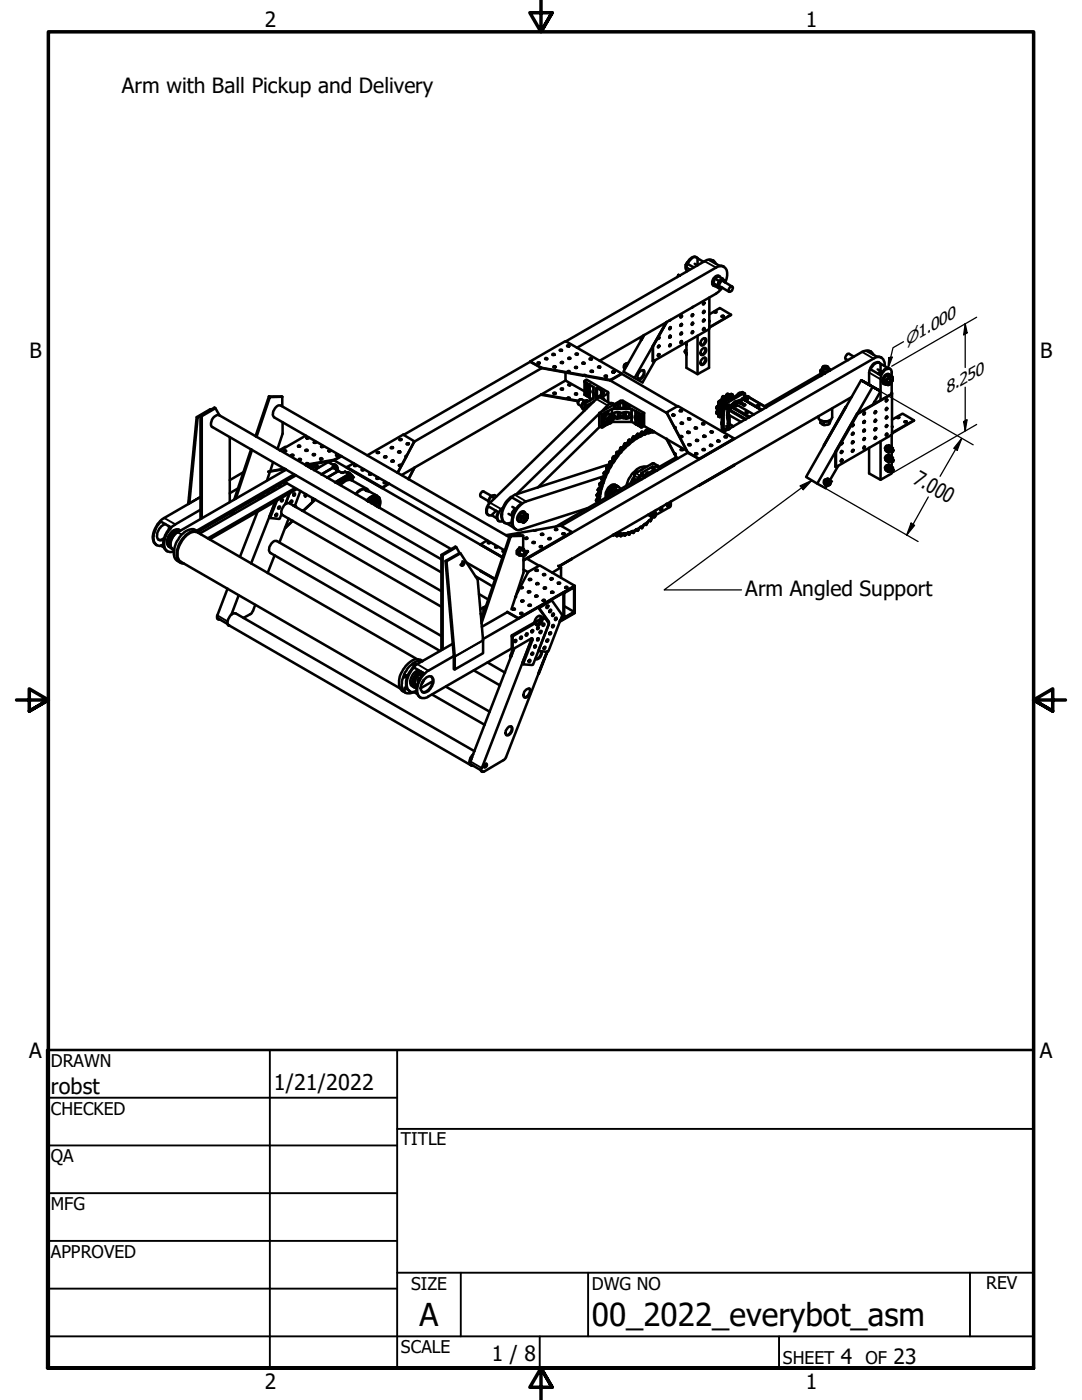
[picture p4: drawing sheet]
<svg xmlns="http://www.w3.org/2000/svg" width="216mm" height="279mm" viewBox="0 0 216 279" stroke-linecap="round" stroke-linejoin="round" font-family="sans-serif">
<defs><g id="words">
<g font-size="6.3">
<text x="83.7" y="264.5">A</text>
<text x="118.1" y="264.7">00_2022_everybot_asm</text>
</g>
<g font-size="4.3">
<text x="10.2" y="218.2">robst</text>
<text x="54.6" y="217.6">1/21/2022</text>
</g>
<g font-size="4.2">
<text x="52.8" y="5.3">2</text>
<text x="160.8" y="5.3">1</text>
<text x="24.3" y="18.5">Arm with Ball Pickup and Delivery</text>
<text x="5.9" y="71.4">B</text>
<text x="207.6" y="71.4">B</text>
<text x="182" y="96.3" transform="rotate(30 182 96.3)">7.000</text>
<text x="148.7" y="118.9">Arm Angled Support</text>
<text x="5.8" y="211.1">A</text>
<text x="207.5" y="211.1">A</text>
<text x="98.1" y="271.7">1 / 8</text>
<text x="167.8" y="272.2">4</text>
<text x="178.3" y="272.2">23</text>
<text x="52.8" y="277.1">2</text>
<text x="160.8" y="277.1">1</text>
</g>
<g font-size="3.5">
<text x="10.2" y="212.9">DRAWN</text>
<text x="10.2" y="222.4">CHECKED</text>
<text x="10.2" y="232">QA</text>
<text x="80" y="228.6">TITLE</text>
<text x="10.2" y="241.5">MFG</text>
<text x="10.2" y="251">APPROVED</text>
<text x="82" y="257.4">SIZE</text>
<text x="118.1" y="257.4">DWG NO</text>
<text x="196.8" y="257.3">REV</text>
<text x="80" y="270.1">SCALE</text>
<text x="156.2" y="272.2">SHEET</text>
<text x="172.7" y="272.2">OF</text>
</g>
<text font-size="3.4" x="188.9" y="78.7" transform="rotate(-30 188.9 78.7)">8.250</text>
<text font-size="3.2" x="180.8" y="69.1" transform="rotate(-30 180.8 69.1)">⌀1.000</text>
</g></defs>
<!-- layer: Visible (ANSI) -->
<g fill="none" stroke="#000" stroke-width=".51">
<path d="M135.4 54.9l.2 .1-.2-.1M135.4 54.9l-.3 .4M135.6 55h.1M136.8 52.8v.6l.2 .3M136.8 52.8l.2 .2M137.3 52.2l-.5 .6M138.6 52.6l.6 .4M139 51.4a1.31 1.31 0 0 0-1.8 1l-.2 .7v1.1M139.2 51.6a.85 .85 0 0 0-1.4 .2l-.6 .9 1.2 .6M139.2 51.6v1.3M139.2 51.6l1.2 .7M141.5 59.4v6.3l-11.2 6.4v-2.9l2.8-5"/>
<path d="M142.4 56.5l.3 .6 .7 .4M142.4 52a1.71 1.71 0 0 0-1.8 .1l-27.7 16M142.4 56.5l.7 .5M142.7 55.6l.7-.4 .8 .4M142.7 55.6l-.3 .9M142.7 55.6l.7 .5M142.9 52.6l-.5-.5-.9-.2 2 1.1h.5l.5 .3M143.4 56.1l-.1 .7-.2 .2 .3 .5M143.6 55.1a1.08 1.08 0 0 0-1.5 1.1v.6l.3 .2M143.6 57.4l-.2 .1M143.7 55.4l-.1-.2a.78 .78 0 0 0-1.2 .7 .7 .7 0 0 0 .3 1.2M143.8 57.2l1.7 1"/>
<path d="M144.1 57.4l-1.2 1.2-23.3 13.4M144.2 55.6l.2 .3M144.2 55.6l-.8 .5M144.3 56.1l1.8 1.1M144.6 56.3a.49 .49 0 0 0-.4-.5 .49 .49 0 0 0-.6 .3 .71 .71 0 0 0-.4 .7 .71 .71 0 0 0 .5 .6l.3-.1M144.7 56.4a2.92 2.92 0 0 0 0-2.9 1.37 1.37 0 0 0-1.8-.1l-27.8 16M145.7 57.3a.37 .37 0 0 1 .5 0 .37 .37 0 0 1-.1 .5 .38 .38 0 0 1-.5 .4 .38 .38 0 0 1-.1-.6zM53.7 79.1l-2.7 8M53.7 79.1l2.6 .1M53.7 79.1l.1 .1M56.3 79.2h-2.5l-2.6 8M56.3 79.2v1.9"/>
<path d="M105.8 72.2l2.3 1.3 8.3 1.5M105.8 72.2l-25.3 14.6M105.8 72.1v.1M107.3 72.3h.3l.1 .2-.2 .1-.2-.1zM107.3 72.5h.4M107.9 78.7l7.5 1.4M108.1 73.4l-2.3-1.3 7-4 11.3 6.4-2.3 1.3-5-.9M108.1 73.4l-25.4 14.7M108.1 73.4l8.3 1.5M108.1 78.8v-.1l7.3 1.3M108.8 71.6l.1-.2 .3 .2v.1h-.4zM108.8 71.6h.4"/>
<path d="M110.2 70.8l.2-.1 .3 .1M110.3 70.6h.3l.1 .2-.4 .1zM110.4 73.2h.5a.22 .22 0 0 1-.3 .2 .22 .22 0 0 1-.2-.2zM110.4 73.3l.2-.1 .3 .1M110.4 78.4h.5a.22 .22 0 0 1-.3 .2 .22 .22 0 0 1-.2-.2zM110.4 78.5l.3-.1 .2 .1M111.7 69.9h.4M111.8 69.8h.3v.1l-.2 .1-.2-.1zM112 72.3h.3a.25 .25 0 0 1-.1 .2 .25 .25 0 0 1-.3-.1zM112 72.4h.3M112 77.5h.3a.19 .19 0 0 1-.1 .2 .19 .19 0 0 1-.2-.1zM112 77.7h.3"/>
<path d="M112.8 74.4v1.5l3.8 2.2M112.8 75.9l-32.7 18.9M113.2 69h.4a.22 .22 0 0 1-.2 .2 .22 .22 0 0 1-.2-.2zM113.2 69.1h.4M113.3 74.1h.4a.23 .23 0 0 1-.2 .2 .23 .23 0 0 1-.3-.1zM113.3 74.2h.4M113.3 79.4h.4a.23 .23 0 0 1-.2 .2 .23 .23 0 0 1-.3-.2zM113.3 79.5h.4M113.4 71.6l.2-.2 .2 .2M113.4 76.8h.4M114.7 73.3l.4-.1v.1l-.2 .2zM114.7 73.3h.4"/>
<path d="M114.7 78.7l.2-.2 .2 .2M114.9 70.7h.4M114.9 70.5l.4 .2h-.4zM115.8 79.7l-.4 .2-.1 .6M116.2 72.5h.4M116.3 72.4l.2-.1 .1 .2-.3 .1zM116.4 74.9l.3-.1 .1 .1M116.4 75l.4-.1v.2M116.4 74.9v.1M116.6 76.1l1.8 1.1v2.3l-1.8 1v1.4M116.8 74.9v.2M117 79.9a1.1 1.1 0 0 0-.8 1.6"/>
<path d="M117 76.4v2.6M117.1 76.4v2.7M117.5 77.7a.3 .3 0 0 0-.2 .3 .3 .3 0 0 0 .2 .3M117.5 78.3h.2v1M117.5 76.7v1M117.5 78.3v1M117.5 77.7h.2M117.7 71.6l.3-.1 .1 .1a.24 .24 0 0 1-.2 .2 .24 .24 0 0 1-.2-.2zM117.7 71.7l.2-.1 .2 .1M117.7 78.3v1.1M117.7 77.8a.3 .3 0 0 1 .2 .3 .3 .3 0 0 1-.2 .3M117.7 76.7v1.1"/>
<path d="M117.7 76.8v1M117.9 74.2l.1-.2 .3 .2M118.4 78.4v.4M118.9 78.5v.7M118.9 77.5l1.1 .4 .5 .5-1.3 .8h-.3zM119.4 73.3h.4M120 77.9v.9M120.1 79.2l1.2-.7v-.3l-4.3-2.4-.4 .2v2.8l1.6 .9M120.3 79.4a.83 .83 0 0 0-1.3 .2l-21.2 20.7a1.7 1.7 0 0 0-.5 2.4l.2 .1M120.6 79.9l-.3-.5-.6-.1 2 1.2 .3-.1 .4 .2M120.7 75h.4a.23 .23 0 0 1-.2 .2 .23 .23 0 0 1-.3-.1zM120.7 75.1h.4"/>
<path d="M121.3 78.4v1.9M121.8 75.8v.1l11.2 6.5M122.2 74.3l.1-.1h.3a.23 .23 0 0 0-.2-.1 .23 .23 0 0 0-.2 .2h.4M124.1 74.6l-2.3 1.3-5-.8M124.1 74.6l11.1 6.5M124.1 74.5v.1M124.5 73.3l.1 .2M124.5 73.4l.1 .1M124.5 73.3l.2 .2M124.6 73.5l.1 .2M124.7 72.8l-.2 .5M124.7 72.7l-.2 .4 .2-.4h.1"/>
<path d="M124.7 72.8l.4 .2M125.1 72.5a.77 .77 0 0 0-.6 .8M125.3 72.5l-.6 .3M127.5 74.3a.68 .68 0 0 1 1.1-.2 1.43 1.43 0 0 1-1 1.6 .69 .69 0 0 1-.2-1.2zM127.9 67.8h.1l.5-.9-4.1 7.3 2.2 1.2 6.4-11.1-2.8 4.8 .1 3M128.3 73.9a1.18 1.18 0 0 1-.9 1.7M128.3 67l-.4 .9M130.2 69.1l.1 .1M130.7 71.9l-2.5 4.4-1.6-.9M131.3 70.7h.3l-.2 .4zM131.4 69h.1a.18 .18 0 0 1 0 .2 .18 .18 0 0 1-.2 0zM131.4 70.7l-.1 .3"/>
<path d="M131.5 70.7l-.2 .3M131.5 69l-.2 .3M131.5 67.2l-.2 .4M133.6 68.8l.2-.1-.1 .4h-.2zM133.7 65.3h.1l.1 .1-.3 .3zM133.7 67l-.1 .1M133.7 68.7l-.2 .4M133.7 67v.2l-.2 .2M133.7 65.3v.2l-.2 .2M133.8 63.8l-.1 .2-.2-.1M135.8 63.1l.2-.2a.21 .21 0 0 1 .1 .3 .21 .21 0 0 1-.3 .1zM135.8 64.8h.2"/>
<path d="M135.8 63.1h.2M135.9 64.8v.2M135.9 63.1v.1M136 68.1l-.2 .3M136 66.4l-.2 .3M136 64.6l-.2 .4M136 62.9v.2l-.2 .2M136.8 68.5h.1M136.8 69.8l-.1 .4M136.9 70.7h.1M137 68.5v.3M137 68.4l-.1 .3"/>
<path d="M137 70.3l-.1 .4 .1-.2M137 69.8l-.3 .3v.2l.2 .2M138 64.5h.3l-.2 .3zM138 62.8l.3-.1-.2 .4zM138.2 66.1l-.2 .4M138.2 64.4l-.2 .4M138.2 62.7l-.2 .4M138.3 61.2l-.3 .2M139.2 67v7.7M139.8 72.6l.2 .1M140.1 67.7a.48 .48 0 0 1 .8 0 .48 .48 0 0 1-.1 .7 .58 .58 0 0 1-.4 .5 .58 .58 0 0 1-.6-.2l.1-.7zM140.1 71.6a.44 .44 0 0 1 .7-.1 .44 .44 0 0 1 0 .6 .63 .63 0 0 1-.3 .6 .63 .63 0 0 1-.7-.1v-.5z"/>
<path d="M140.3 69.5a.48 .48 0 0 1 .6 .2 .48 .48 0 0 1-.1 .7 .55 .55 0 0 1-.4 .5 .55 .55 0 0 1-.6-.3l.1-.6zM140.3 65.7l.2-.2 .1 .1-.1 .2h-.2zM140.3 62.2l.2-.2a.24 .24 0 0 1 0 .3 .24 .24 0 0 1-.2 .1zM140.3 60.5l.1-.1a.17 .17 0 0 1 .1 .2 .17 .17 0 0 1-.2 .1zM140.5 63.8v.2l-.2 .1M140.5 62v.3l-.2 .1M140.5 60.4l-.2 .3M140.5 65.5l-.2 .3M140.7 67.5a.96 .96 0 0 1-.8 1.3M140.7 69.5a1.01 1.01 0 0 1-.8 1.3M140.7 71.4a.96 .96 0 0 1-.8 1.3M141.5 65.7v7.7l-2.3 1.3-2.2-1.3v-5.1"/>
<path d="M141.5 62.7l2.1-1.2 2.3 1.3-4.4 2.5M141.5 64v.2M141.5 64.1h.1M142.5 62.3h.4M142.6 62.2h.3v.2h-.3zM144 63.1a.23 .23 0 0 1 .2-.1 .23 .23 0 0 1 .2 .2zM144 63.2l.2-.1 .2 .1M144.1 79.2l-.1 .6-.6 .3M144.3 79.1l-.2 .1 .2 .1M144.3 79.3v.8l-.3 .1-.4-.1M144.5 79.2l-.2-.1 .2 .1M144.5 79.2l-.2 .1"/>
<path d="M145.1 78.6l-.5 .6M145.2 78.7l-.2 .7-.5-.2M145.2 78.7l-.1-.1 .3 .1M145.2 78.7h.2M145.4 78.7l.2 .5 .5-.5M145.9 62.8l-4.4 2.4M145.9 78.6l-.4 .3M146 79.4a1.07 1.07 0 0 0-1.5 .4 2.48 2.48 0 0 0-.7 2.8l.2 .2M146.1 78.7v.7M146.1 78.7l-.2-.1 .3 .1M146.4 79.2l-.3 .1M147.5 79.9l-.9 .3-.6 .6"/>
<path d="M147.8 78.4h-.2l-.5 .4M148.1 79.5v.1M148.3 79.6l3.8 2.2M148.3 79.6v.2l-1.5 .8M148.4 79l.3 .2-.2-.7-3.6 2-.2 .3a15.1 15.1 0 0 0-.3 4.9M148.6 78.5l-.5-.3-3.6 2.1-.5 2.2v3.5M149 79.1l-3.6 2 .3 .2M149.2 79.1l.2 .1M149.2 79.1l-.9 .5M149.2 79.1l3.7 2.2M149.4 79.2l-.4-.1 .4 .1M149.4 79.2l3.5 2.1"/>
<path d="M163.7 73.9v.1a.59 .59 0 0 0 .8 .5M163.7 74.6l-11.2 6.5M163.8 73.8l-.1 .1 .1 1.2M164 74.5v.4M164.1 73.4v.5a.73 .73 0 0 0 1.2 0v-.5M164.1 73.6a.46 .46 0 0 0-.3 .5 .46 .46 0 0 0 .5 .4h.2M164.3 73.2a.51 .51 0 0 1 .8 .1 .44 .44 0 0 1-.5 .3 .44 .44 0 0 1-.3-.4zM164.3 73.1l-.2 .1a.59 .59 0 0 0 .5 .6 .59 .59 0 0 0 .7-.4l-.3-.3M164.5 74.5h.1M165.3 73.6l.3 .4M169.9 79.2l-58.3 33.8M170.4 71.2l-1-.6a.75 .75 0 0 0-.6 1.1l.4 .2"/>
<path d="M171.8 75.9l3.9 2.2zM171.8 75.9l-11 19.3 2.3 1.3 11-19.3M172.1 76l3.4 1.9zM173.8 70.2a1.89 1.89 0 0 0-1.8 0l-27.7 16M174.3 70.8l-.6-.7-.7-.1 1.9 1.2 1 .2M175.1 73.7l.9 .5M175.5 72.5a1.28 1.28 0 0 0-1.7 .7l-.4 1.2v2.4M175.7 72.6a1.04 1.04 0 0 0-1.6 .5l-.4 .6 2 1.2a2.19 2.19 0 0 1 1.5-1.4l.4 .2M175.7 78.1l-1.5 2.7M175.8 74.4h.1M176 74.4l-.5 .3M176 74.2h-.3l-.5 .4"/>
<path d="M176.3 75.6l.5 .3M176.5 73.1a1.39 1.39 0 0 0-.5-1.6 1.39 1.39 0 0 0-1.7 .1l-69.1 39.9 2.4 1.4M176.8 75.9l.4-.3-.4 .7zM176.8 79.8h.2l-.2 .3zM176.8 76.3l.1 .3 .3 .2h-.4zM177 79.7l-.2 .4M177 74.9l.4 .2M177.2 76.8l.6-.3zM177.2 76.3l-.2 .2zM177.2 73.5l-1.5-.9v1.4M177.4 75.1l.4 .1-.6 .4zM177.5 74.7a1.05 1.05 0 0 0-1.4 1.1l-.1 .4 .4 .4"/>
<path d="M177.5 75.4v.3M177.7 74.9a.61 .61 0 0 0-.6-.2 .61 .61 0 0 0-.5 .4 1.18 1.18 0 0 0-.2 1.5l.3 .1M177.7 76h.1M177.7 76l.2 .1M177.7 76h.2M177.8 75.2a.45 .45 0 0 1 .4 .3 .45 .45 0 0 1-.1 .4l-.3 .6 .1-.2a.69 .69 0 0 0-.1-1.1zM177.9 76v.1M177.9 75.1v-.7a.68 .68 0 0 0-.3-.8 .68 .68 0 0 0-.8 .1 2.37 2.37 0 0 0-1.1 2v4.2M177.9 78.5v.1M177.9 78.6l-6.9 3.9-4.3 7.7v3h.1M177.9 76.3v2.3M177.9 78.4h.1"/>
<path d="M178.1 75.2l-.5-.3h-.6l-.7 .7v.9l.5 .3M39.2 83.2l.2 .2-1.6 17.1M40 99.2l-7.2 4.2a4.5 4.5 0 0 0-2.1 4.8l.6 .6M40.3 83.1l-.3-.1-.6 .4M42.2 81.7h-.2l-2.8 1.5-1.6 17.4M43 81.5l-.2-.2-2.8 1.7v20.6M43.8 82.9l-.8-1.4-2.7 1.6v20.3M45.8 87.2v13M47.5 97.5l-1.7 .9M48.6 94.2l-2.8 1.6M50.1 89.7l-3.4 10M50.3 89.8l-3.2 9.7"/>
<path d="M51.8 99.1v.5M52.3 98.8l-.2 .6M52.5 98.7l-.2 .3-.2-.1M53.7 98l-.2 .3-.2 .1v-.2M53.8 94.2l-.5 1.7M54.5 92.3l-.5 1.6M54.7 97.3l-.1 .4h-.1l-.1-.1M55.2 99.9l-1.3 3.5 1.8 .2 .5-1M55.9 96.7l-.2 .3-.2-.1M56.1 99.8l.3-.2a.25 .25 0 0 1 0 .4 .25 .25 0 0 1-.3 0zM56.3 99.7l-.2 .2M56.4 84.3v2.3l-1 3"/>
<path d="M56.6 90h.5M56.6 90l.4-.1 .1 .1-.4 .1zM56.6 96.3l.1 .1 .3-.1M56.8 93.5l-3.3 .6M56.8 96.2l31.3 18M56.9 93.6l-3.4 .6M57 93.7l-.3 .2M57.1 89.2h-.1l-1.2 .7M57.1 93.7l-21.7 12.5a2.52 2.52 0 0 0-1.1 3.3l.4 .2M57.3 96.5l-17.4 9.9M57.8 98.4l-.8 2.2M58.1 90.8a.25 .25 0 0 1 .3-.1 .25 .25 0 0 1 .1 .2l-.2 .1z"/>
<path d="M58.1 99.9l-.1 .3M58.2 90.9h.3M58.6 98.6l.1-.1a.24 .24 0 0 1 .1 .3 .24 .24 0 0 1-.3 .1zM58.7 98.5l-.2 .2M58.7 94.7l-19.5 11.2M58.9 97.4l-17.4 10M59.1 94.9l-19.5 11.2a2.32 2.32 0 0 0-3.3 .6 5.3 5.3 0 0 0-1.5 4.5l.4 .6 .8 .5M59.2 97.6l-17.4 10M59.4 89a.23 .23 0 0 1 .3-.1 .23 .23 0 0 1 .2 .2zM59.5 89.1l.2-.1 .2 .1M59.6 91.8h.4M59.6 91.6h.4a.19 .19 0 0 1-.2 .2 .19 .19 0 0 1-.2-.2z"/>
<path d="M59.9 98l-1 2.7-.1 .2h-.3M61 89.9h.3M61 89.8l.2-.1 .2 .2a.25 .25 0 0 1-.3 .1 .25 .25 0 0 1-.1-.2zM61 98.6l-.2 .3 .2 .2M61 86.9l-5.1 3M61.1 92.6h.4M61.1 92.5l.2-.1 .2 .2a.25 .25 0 0 1-.2 .1 .25 .25 0 0 1-.2-.2zM61.2 87.4h.4M61.2 87.3l.1-.1 .3 .2a.25 .25 0 0 1-.3 .1 .25 .25 0 0 1-.1-.2zM61.7 93.2a1.21 1.21 0 0 1 1.5-.4l.4 .5M61.8 93.3a.84 .84 0 0 1 .8-.4 .84 .84 0 0 1 .7 .6M62.2 93.5l.5-.2 .5 .2"/>
<path d="M62.2 92.7l-.8 .4M62.3 92.6l-.8 .6M62.4 90.8l.1-.1 .3 .1M62.5 93.3l-.4 .2M62.5 99.5l-.1 .1v.3h.1M62.5 93.3l-.5 .2M62.6 88.3l.1-.1 .4 .1M62.6 88.3a.23 .23 0 0 1 .3-.2 .23 .23 0 0 1 .2 .2l-.4 .1zM62.7 92.6h.4M62.8 92.6h.3M62.9 99.7l-2.4 2.2M62.9 92.6h.1"/>
<path d="M63.1 92.6l.1 .1M63.9 91.6h.4M63.9 91.5l.3-.1 .1 .2a.23 .23 0 0 1-.2 .1 .23 .23 0 0 1-.2-.2zM64.1 89.2h.4M64.1 89.1l.3-.1 .1 .2h-.4zM65.5 89.9a.25 .25 0 0 1 .3-.1 .25 .25 0 0 1 .2 .2l-.3 .1zM65.5 92.2l-2.8 1.7M65.5 92.2l1.3 .8-.4 .2v.1M65.5 92.2l1.4 .8M65.6 90h.4M66.4 93.3l1.2 .7-2.3 1.3 2.3-1.3 .5 .4h.4l.3-.3 .9 .5M66.4 93.3l-2.3 1.4"/>
<path d="M66.5 93.3l.2-.1v.3M66.7 91.9l33.6 19.4-4.4-2.7M66.7 91.9l-5.7 1M66.7 91.8v.1M66.8 93l.4 .7M67.1 90.9h.3M67.1 90.7l.4 .1a.23 .23 0 0 1-.2 .2 .23 .23 0 0 1-.2-.3zM67.1 93.7h.1v.1a.87 .87 0 0 0-.7-1 .77 .77 0 0 1 .7 1.1 .82 .82 0 0 0-.7-1.1 .68 .68 0 0 1 .7 .1 .68 .68 0 0 1 .2 .8l-.1 .2M67.9 96.8a2 2 0 0 1 2.3-.9l3.1 1.7M68.1 91l-1.4 .8-5.8 1M68.1 91.1l-1.4 .8M68.2 94.4h.2"/>
<path d="M68.8 94.1l.9 .5M69.2 93.2l7.1 4.1 1.3-.8M69.2 93.2v.1l7.1 4.1 1.4-.9M69.7 94.6h.1M69.7 94.6l-2.8 1.7M69.7 95.8a1.95 1.95 0 0 0-2.2 .8M69.7 94.6l-.4-.2h.3l.3 .3-.3-.3h-.3a.56 .56 0 0 1 .8 .3l.1 .2M69.7 94.6l.3 .2M69.8 94.9l-2.6 1.5M69.8 94.9l-.3 .5M69.9 94.9h.2M70 95.6h.2"/>
<path d="M70 95.2l.2-.1a.36 .36 0 0 1 .2 .4 .36 .36 0 0 1-.5 .2zM70 95.4l.2-.2h.2l-.2 .4h-.2zM70.1 95.4l-.1 .1M70.1 95.8h.1M70.2 95.2l-.1 .2 .2 .1M70.4 95.1l-.4-.2a.48 .48 0 0 0-.3 .7l.2 .2M70.4 95.2v-.1a.4 .4 0 0 0-.5 .2 .4 .4 0 0 0 .1 .5h.2M70.6 92.5l-1.4 .7M70.7 93h.4M70.7 92.8h.3l.1 .2h-.4zM72.1 93.7a.25 .25 0 0 1 .3-.1 .25 .25 0 0 1 .2 .3h-.3zM72.2 93.8h.4"/>
<path d="M73.2 99.9l.2-.1v.2M73.3 90.9l7.2-4.2 2.2 1.4-1.5 2.8M73.3 99.8v.1M73.3 97.9a1.54 1.54 0 0 0-2.1 .5l-.2 .2M73.6 98l-.6-.3-.1 .1 2.3 1.1M73.7 94.7l.2-.1 .1 .1M73.7 98.1a1.16 1.16 0 0 0-1.8-.4l-1 .9M73.8 99.6l.6 .4 .4-.2-.6-.4-.4 .2 .6 .4 .4-.2M73.9 99.7l-.4 .2M74 99.8l-.4 .3 .5-.3M74.2 99.7l.3 .1M74.2 99.7l.3 .1z"/>
<path d="M74.3 99.7l-.1 .1M74.4 99.7l-.2 .1M74.4 99.5l.3-.1v-.3l-.5 .2a.93 .93 0 0 0-.7 .8l.5-.3M74.5 99.2v.1M74.7 99.4l-.2 .2M74.7 99v.4M74.7 99l-.5 .1-.9 .7M74.7 99.4h-.4M74.7 99.5l-.2 .1M74.7 99.5l.3 .1M74.7 99.4a.41 .41 0 0 1 .7 .2l.2 .5-.2 1.1M74.7 99.4v.1"/>
<path d="M74.7 99l-.8 .4-.5 .4M74.8 98.8h.1M74.9 98.8h.1M74.9 98.8v.1M74.9 98.9l.6 .3M74.9 98.9a2.45 2.45 0 0 0-1.7 1M74.9 98.9v.1h-.2M75 99.8l.4 .4-.3 .3-.2-.3zM75 99.8l.2 .3-.2 .2M75.1 95.4l.2-.1 .3 .2a.25 .25 0 0 1-.3 .1 .25 .25 0 0 1-.2-.2zM75.1 95.5h.4M75.2 90.2h.2l.2 .2a.25 .25 0 0 1-.2 0 .25 .25 0 0 1-.2-.2z"/>
<path d="M75.2 90.4h.4M75.5 99.3a2.83 2.83 0 0 1 .1 1.9M75.5 99.2v.1M75.5 99.2a1.83 1.83 0 0 1 .2 2.1M75.5 99.3a1.88 1.88 0 0 1 .1 2M76.3 97.3v.1M76.6 96.3h.4a.22 .22 0 0 1-.2 .2 .22 .22 0 0 1-.2-.2zM76.6 96.4l.1-.1 .3 .1M76.6 91.2l.2-.1h.3l-.1 .2zM76.6 91.2l.2-.1 .3 .1M78 89.4h.4M78.1 92l.3-.1 .1 .2h-.3z"/>
<path d="M78.1 92.1h.4M79.4 90.2a.25 .25 0 0 1 .3-.1 .25 .25 0 0 1 .2 .2l-.2 .1zM79.4 90.2h.5M79.6 92.9h.4M79.7 87.7l.4-.1v.2l-.2 .1zM79.7 87.8h.4M81 91.2l-1.7 3.2M81 91.2l-1.6 3.2M81.2 90.9l-.3 .2 .1 .1M81.2 91l-.2 .1M81.2 88.6l.1-.1 .2 .1M81.2 90.9v.1"/>
<path d="M81.5 95.6l1.2-2.3-1.2 2.3M82.7 88.1l-1.5 2.9M82.7 88.1h.1M98 99.1l-.5 .9M98 99.1l.7-.3 .4 .3M98 99.1l.7 .3M98.1 99l-1.6-.9a.68 .68 0 0 0-.6 1l1.6 .9M98.5 98.9a1.13 1.13 0 0 0-.9 1.5M116.1 81.2l.5 .3M116.4 80.3l-.1 .1a.85 .85 0 0 0 .3 1.5M116.4 80.3l.4 .2M116.6 80l-.5-.3a.68 .68 0 0 0-.7 1l.6 .4"/>
<path d="M116.6 80.7l.4 .3M117 81v.5M117.5 80.1l-.5-.2-.6 .4M118.5 80.1l-1.5 .9M118.9 99.8l.2 .2M118.9 99.8l.2 .1M118.9 99.9l.2 .2M119.1 98.7v.2l.2 .1M119.1 98.7l.2 .2M119.1 98.9l.1 .1M119.1 99.9v.1M119.2 99l.5 .2"/>
<path d="M119.3 97.8l.2 .2M119.3 98.9l-.1 .1M119.3 99.1l-.4 .7M119.3 97.7v.1l.1 .1M119.3 97.7l.1 .1M119.4 97.9l.5 .3M119.4 97.8v.1M119.5 97.9l-.1 .4-.3 .4M119.6 96.6l.3 .3M119.6 82.5l-16.6 16.2M119.6 96.5v.1l.2 .2M119.6 99.5l-.5 .4"/>
<path d="M119.6 99.5v.6M119.6 96.5l.2 .1M119.8 96.8v.4l-.5 .5M119.8 96.8l.1 .1M119.8 96.6v.2M119.8 85.1l-12.5 12.2M119.8 98.5l-.5 .4M119.9 96.9l.2 .2M120 95.6a.59 .59 0 0 1-.4 .9M120 95.6h.1M120.1 97.5l-.7 .3M120.1 95.6l.4 .4"/>
<path d="M120.2 95.5l-.2-.1v.2M120.2 95.5l-.1 .1M120.4 96.4l-.6 .2M120.5 95.1l-15.5 5a4.5 4.5 0 0 0-2.6 4.9 1.09 1.09 0 0 0 1.6 .7l13.3-4.3M120.5 94.4v.1a.69 .69 0 0 1-.5 .9M120.5 94.4v-.1l.1 .1M120.5 94.4l.1 .2M120.6 94.6l.3 .4M120.6 82.4v.9l.7-.8v-.5l-.1 .5M120.6 84.2v.8M120.6 94.4v.2M120.7 82.4l.5-.3v.5"/>
<path d="M120.7 82.4l-.4 .3-.7-.3M120.7 82.4v.8M120.7 84.3v.7M120.8 95.3l-.6 .2M121 93.3a.67 .67 0 0 1-.5 1M121 93.3v-.1l.2 .1M121 93.3l.2 .1M121.2 93.4l.2 .5M121.2 83.6l-.6-.3v.9l.6 .3M121.2 84.7v-.2v.2l-.5 .3M121.2 93.3v.1M121.2 84.6h.1"/>
<path d="M121.3 94.3l-.7 .1M121.3 84.5v.1l.2-.1M121.3 82l.8-.4h3.9l1.8 1.1h.3l.4-.3M121.3 83.7h.3M121.3 84.3h.1M121.4 83.7h.2M121.5 83.2a.53 .53 0 0 1 .8-.2 .53 .53 0 0 1 0 .8 .68 .68 0 0 1-1.1 .5v-.5zM121.5 83.2a1.21 1.21 0 0 0-.3 1.3 .8 .8 0 0 0 1.1-.6l.1-.5M121.5 83.2a.58 .58 0 0 1 .9-.2v.4M121.5 83.7h.1M121.6 92.6l-18.9 6.1a4.5 4.5 0 0 0-2.5 5.1l.6 .6M121.6 92.3l.1 .3-.2 .3-.5 .3"/>
<path d="M121.6 92.3l.1-.2 .2 .2M121.6 84l-.2 .3M121.6 92.3l.2 .1M121.8 92.4l.2 .5M121.8 93.3h-.6M121.8 83.1l.1 .3-.1-.2M121.8 84v.3zM121.8 82.9l-.5-.4 .6 .1 .5 .3M121.9 92.3h.5M121.9 92.3l-.1 .1M122 83.7l.2 .1zM122.1 84.2h4l1.8 1.1 .6-.3"/>
<path d="M122.1 82.7a1.51 1.51 0 0 1 2-.2 1.43 1.43 0 0 1 2 .4 1.5 1.5 0 0 1-2 .4 1.65 1.65 0 0 1-1.7 .1M122.2 83.2l-.2 .2zM122.2 83.7v.1M122.3 91.2a.69 .69 0 0 1-.6 .9M122.3 91.2l.1-.1 .2 .1M122.3 91.2l.1 .2M122.4 91.4l.2 .5M122.4 98.4h-.2v.2M122.5 81.2l.8-.5a.93 .93 0 0 1 1.4 0l.9 .5v.1l-2.9 .1zM122.6 91.2l.5 .1M122.6 80.7a.95 .95 0 0 0-1.4 .2l-1.2 1.3M122.6 91.2l-.2 .2"/>
<path d="M122.7 82.4h-.1a.69 .69 0 0 0 .8 .9l.7-.1M122.9 96.8a1.52 1.52 0 0 0-1.7 1.1l-.2 .7v.7M122.9 96.8a1.02 1.02 0 0 0-1.4 .4 1.99 1.99 0 0 0-.5 2.1M122.9 96.8l.2 .2M122.9 97.7l-.7 .7M123 90.3l-.2 .7-.4 .1M123 90.3l.1-.1 .2 .1M123 90.3l.2 .1M123.1 97a1.31 1.31 0 0 0-1.7 1l-.2 1.2M123.1 97h.1M123.1 82.2l.2 .1v1M123.2 90.4l.1 .6"/>
<path d="M123.2 97a1.74 1.74 0 0 0-1.9 1.6v.5M123.2 97l.2 .2M123.3 90.3l.5 .1M123.3 90.3l-.1 .1M123.3 97.9l-.4-.2 .5 .2M123.3 83.3a.93 .93 0 0 1 1.4 0l.1-1v1M123.3 80.7v.7v-.6M123.4 97.2a1.29 1.29 0 0 0-1.6 .8l-.3 1M123.4 82.2v1.1M123.4 82.3l-.1 1M123.4 97.2h.1M123.4 80.7v.7"/>
<path d="M123.8 89.4l-.1 .3a.42 .42 0 0 1-.6 .5M123.8 89.4l.1-.1 .1 .1M123.8 89.4l.2 .1M123.8 97.7a.74 .74 0 0 0-.6-.6 .74 .74 0 0 0-.8 .4l-.5 .6-.2 .8M123.9 89.3l.3 .1M124 89.5v.6M124 89.4l.5 .2M124 89.4v.1M124.1 83.2v.1M124.6 88.6l-.1 .4-.4 .4M124.6 88.6l.1-.1 .1 .1M124.6 88.6h.2"/>
<path d="M124.7 82.2v1.1M124.7 80.7v.7M124.7 82.3h.1M124.8 88.6v.7M124.8 80.7v.7M124.8 88.6l.5 .2M124.8 88.6h.1M124.8 80.8v.6M125 82.2l-.2 .1M125.4 87.8l-.1 .4a.34 .34 0 0 1-.2 .3 .34 .34 0 0 1-.4 0M125.5 82.4a.65 .65 0 0 1-.1 .7 .65 .65 0 0 1-.7 .2l-.6-.1M125.5 87.8h-.1l.2 .1"/>
<path d="M125.6 87.9v.7M125.7 87.8l.2 .1M125.7 87.8h-.2l.3 .1M125.7 87.8l-.1 .1M125.9 87.9l.2 .2M126.2 96.3h.1M126.2 95.8l-.1 .3 .3 .1-.2-.2 .2 .1-.2-.2 .3 .2-.3-.2M126.2 96.2l-.1-.1 .2 .1M126.2 95.8l.4 .2zM126.3 87.2l-.4 .7M126.3 95.7l.3 .2zM126.4 87.1l.1 .1"/>
<path d="M126.4 95.6l.2 .2zM126.4 95.6l-.2 .2 .4 .3-.4-.2M126.5 87.2l-.1 .7M126.6 95.6h.1M126.6 95.1l-.8 1.4M126.6 87.2l.1 .1M126.6 87.2l-.2-.1 .2 .1M126.6 95.6h-.2l.2 .2M126.6 95.8l-.3-.1 .3 .2M126.6 87.2h-.1M126.7 87.3l.2 .3M126.7 94.5l.6-.3-.4 .1-.3 .4"/>
<path d="M126.8 82l.1 1.1M126.8 83.1a.3 .3 0 0 0-.2 .2 .3 .3 0 0 0 .2 .3M126.8 83.6l.1 1M126.8 83.6v1M126.9 82.1v1M126.9 83.6v.1M126.9 83.1a.3 .3 0 0 1 .2 .3 .3 .3 0 0 1-.2 .3M126.9 83.7v1M127.1 94.2l-.4 .2-.1 .6M127.2 86.6l-.5 .7M127.3 86.7l-.1 .7M127.4 82.4v2.6"/>
<path d="M127.4 86.7l.2 .2M127.4 86.7l-.1-.1v.1M127.4 86.7h-.1M127.5 82.4v2.6M127.6 86.9l.2 .2M127.7 95.4l.4 .2M128 95.6l-.6 .3-.3-.2-16.2 9.4M128 86.2l-.4 .7M128 94.9l.7 .4M128.1 94.9a.31 .31 0 0 0-.4 .2 .31 .31 0 0 0 .1 .3M128.1 93.7l-.2 .2M128.2 86.3l-.2 .6"/>
<path d="M128.3 86.2l.1 .2M128.3 86.2h-.3l.2 .1M128.3 86.2l-.1 .1M128.4 86.4l.2 .3M128.5 82.4l-4.2-2.5h-.4l-4.3 2.5v2.6l.6 .3 .5-.3M128.5 85l8.5 4.9M128.5 82.4v2.6M128.9 85.9l-.5 .5M129 93.2a2.6 2.6 0 0 0-2.4 1 5.2 5.2 0 0 0-1.6 2.8M129 85.9l-.2 .7M129 85.9h-.1h.3M129 94.4l.1 .2"/>
<path d="M129 85.9h.2M129.2 85.9l.1 .3M129.2 94.3v.2M129.2 86.2h.1M129.3 86.2v.2M129.4 94.4a.48 .48 0 0 0-.6 .3M129.7 85.7l-.4 .5M129.9 85.8l-.2 .6M130 86l.2 .2M130 85.9v.1M130.2 85.9l-.2 .1M130.2 93.9v-.8l-2.2 1.3 .3 .2-.8 .5-.1 .8"/>
<path d="M130.2 93.1l.3 .2 .8-.4 .1 .4M130.2 93.9l-1.9 1.2v-.5M130.4 86.2l-1 .3a6.1 6.1 0 0 0-2.5 1.1l-1.6 1.2-1.3 1.3-1.8 2.5-1.4 2.7-.7 1.8-.5 2.4M130.4 86.2h.2M130.5 86.1l-.1 .1M130.5 93.3v.8M130.7 93.7l.4 .2M131 93.9l-.5 .2-.3-.2M131.1 93.2l.6 .3M131.3 93l-1.1-.5-3.5 2-.1 .4v1.1M133 82.4l1.6 2.9M133 82.3v.1"/>
<path d="M134.2 82.9h.4M134.6 85.3h.2M134.6 85.2l-1.6-2.9 2.3-1.3 11.2 6.5-7 4.1-2.3-1.4-2.5-4.8M134.6 85.2l.2 .1-.1 .1M134.6 90.6h.2M134.6 90.5l.2 .1-.1 .1M134.6 85.2v.1M134.6 90.5v.1M134.6 90.5l-1.6-2.9 1.6 3M134.7 85.4l2.5 5M134.7 90.7l.4 .9zM134.9 91.2l-3.5 2.1"/>
<path d="M135.6 82h.5M135.7 87.2h.4M135.8 81.9l.3 .1-.4 .1zM135.8 84.5h.5M135.8 87l.3 .2h-.4zM135.8 89.8h.5M136 84.3l.3 .1a.23 .23 0 0 1-.2 .2 .23 .23 0 0 1-.3-.1zM136 89.6l.3 .1a.23 .23 0 0 1-.2 .2 .23 .23 0 0 1-.3-.2zM137.2 86.4l.1-.2 .3 .2M137.2 86.2h.4a.22 .22 0 0 1-.2 .2 .22 .22 0 0 1-.2-.2zM137.2 90.4l-25.2 14.6M137.2 90.2v.2"/>
<path d="M137.3 83.6h.4a.22 .22 0 0 1-.2 .2 .22 .22 0 0 1-.2-.2zM137.4 83.7v-.1l.3 .1M137.4 88.8l.1-.1 .3 .1M137.4 88.6h.3l.1 .2a.2 .2 0 0 1-.3 .1 .2 .2 0 0 1-.1-.3zM138.6 85.4l.5-.1a.23 .23 0 0 1-.2 .3 .23 .23 0 0 1-.3-.2zM138.7 85.5h.4M138.7 90.6h.4M138.7 90.5h.4a.19 .19 0 0 1-.1 .2 .19 .19 0 0 1-.3-.1zM138.9 87.9h.4M139 87.8l.3 .1v.1h-.4zM139.5 91.6h.1M139.5 96.8v.1"/>
<path d="M140.1 84.6l.4-.1a.23 .23 0 0 1-.2 .2 .23 .23 0 0 1-.2-.1zM140.1 84.6h.4M140.2 89.8h.4M140.2 89.7l.3-.1 .2 .1a.24 .24 0 0 1-.3 .2 .24 .24 0 0 1-.2-.2zM140.3 87.1l.2-.1 .3 .1M140.3 87l.4-.1 .1 .2-.4 .1zM141.7 88.9h.4M141.7 88.8h.3l.1 .1-.2 .1zM141.8 86.2h.4M141.8 86.2h.4a.22 .22 0 0 1-.2 .2 .22 .22 0 0 1-.2-.2zM142.9 81.5l.2 .1M143.1 81.5l.2 .2a.23 .23 0 0 1 .3 .1 .23 .23 0 0 1-.2 .3l-.3 .4"/>
<path d="M143.1 82.5l-.2-.1v.1l.2 .1M143.1 82.5v.1M143.1 82.6l.7-.1-.3 .7M143.1 81.3h-.2l.2 .2M143.1 88.1h.5M143.1 88a.2 .2 0 0 1 .3-.1 .2 .2 0 0 1 .1 .2zM143.1 81.3v.2M143.2 81.6l-.3 .8M143.3 80.3l.1 .4-.5 .6M143.4 82.5l-.1 .6M143.5 80.3l.3 .7-.7 .3M143.5 83.2l-.2-.1 .3 .1"/>
<path d="M143.6 80.1h-.2l-.1 .2h.2M143.6 80.1l-.1 .2M144 82.9l-.4 .3h-.1M144 84.1v.7M144.6 87.2l.2-.1 .2 .1M144.6 87.1h.4a.22 .22 0 0 1-.2 .2 .22 .22 0 0 1-.2-.2zM144.9 81.3v.1M144.9 85l.3 .2M145.2 80.8a.35 .35 0 0 0-.3 .5M145.2 81.4v4.1l.2 .2M145.2 82.1l-.1 .6 .1 1.1M145.2 82l-.1 1.1"/>
<path d="M145.2 80.8l-.3 .5M145.2 85.3l-1.2 .7M145.2 85.5l.2 .2M145.2 80.8h.1M145.4 81.1l-.2 .3 .3 .1M145.4 84.6v1.1M145.4 84.6l.8 .6M145.4 85.6v.1M145.4 81.9l3.3 1.9M145.5 82.9v1.7h-.1M145.5 81.5v.3M145.7 81.3l-.2 .2"/>
<path d="M145.7 81.9l3.1 1.7M145.7 81.9h.2M145.7 80.9a.51 .51 0 0 0-.7 .2 .51 .51 0 0 0 .2 .7M145.9 81l-.1 .2 3.7 2M145.9 81l.8-.4 3.7 2.1M145.9 81.2l-.2 .1M145.9 81l3.7 2.2M146 81.3l3.5 2M146 81.3l.1 .1M146.1 81.3a.3 .3 0 0 0-.4 .2 .3 .3 0 0 0 .1 .4M146.5 87.5l-7 4.1-2.3-1.2M146.5 92.8v.1l-7.1 4"/>
<path d="M146.5 80.9h.5a.26 .26 0 0 1-.3 .2 .26 .26 0 0 1-.2-.2zM146.7 80.1l-.8 .7M147.6 80.5l.2-.2 .3 .2M147.8 80.3l.3 .1a.19 .19 0 0 1-.2 .2 .19 .19 0 0 1-.2-.2zM148.2 80.7h.5a.23 .23 0 0 1-.2 .2 .23 .23 0 0 1-.3-.1zM148.2 80.8l.2-.2 .3 .2M148.8 83.7l-3.3-2-.1 1.1 2.5 1.4M151 80.9h.4a.22 .22 0 0 1-.2 .2 .22 .22 0 0 1-.2-.2zM163.1 96.5l1.6 .9 .3-.4M163.7 83.9l.1 .6a1.23 1.23 0 0 0 1.7 0l.2-.6M164.1 84l.3 .2v.6M164.4 96.4l.4 .2"/>
<path d="M164.4 96.2h.1M164.7 95.8a.56 .56 0 0 0 0 1l.3 .2M164.7 95.8l.3 .2M164.7 95.7h.1a.35 .35 0 0 0-.4 .2 .35 .35 0 0 0 .1 .4M164.8 96.6l.2 .4M165 96l-.2 .6M165.2 96.9l-.2 .1M165.2 96.7h.2M165.2 96.6l.2 .2M165.4 84.1l-1 .1M165.5 83.9l-.1 .7M165.5 95.8l.2 .1"/>
<path d="M165.5 95.8l-.5 .2M165.5 95.8l-.3-.3-.5 .3M165.5 96.3h.2v.2l-.3 .2zM165.5 96.1l.2 .2M165.6 96.1l.1 .1a.33 .33 0 0 0-.5 .1 .33 .33 0 0 0 .2 .5M165.6 96.7l-.1 .1M165.7 96.3a.36 .36 0 0 0-.2-.5 .36 .36 0 0 0-.5 .4 .38 .38 0 0 0-.1 .4 .38 .38 0 0 0 .3 .3l.3-.1M165.7 96.5v-.2a.27 .27 0 0 0-.3 .1 .27 .27 0 0 0 .1 .4M165.7 96l.1 .1M166.1 81.5v1.8a1.47 1.47 0 0 1-2 .7l-.7-.4-.1-.5M166.7 90.2h.1M167.3 93l-1.7 2.8"/>
<path d="M167.8 90.1l.2-.1a.21 .21 0 0 1 0 .3 .21 .21 0 0 1-.2 .1zM167.9 91.8l.1-.1 .1 .2-.3 .2zM167.9 88.3h.1a.21 .21 0 0 1 0 .3 .21 .21 0 0 1-.2 0zM168 91.7v.2l-.2 .2M168 90v.2l-.2 .2M168 88.3l-.2 .3M168 91.8l-.2 .2M168.7 81.2l-4.3 7.6M168.8 81.2l-4.4 7.8M170.1 89.8h.1a.21 .21 0 0 1 0 .2 .21 .21 0 0 1-.2 .1zM170.2 88.1l.1 .2-.3 .2zM170.2 84.6l.1 .2-.2 .3-.1-.2z"/>
<path d="M170.2 88.1h-.1M170.2 89.8l-.2 .3M170.2 88.1l-.2 .4M170.2 86.4l-.2 .3M170.2 84.6v.2l-.2 .2M171 82.5l.1 .1M171.1 82.6l6.9-4v8.1l-11.2 6.5v-3zM172.3 85.9l.2-.2 .1 .2-.1 .2h-.2zM172.3 84.2h.2M172.3 82.4l.2-.1a.24 .24 0 0 1 .1 .3 .24 .24 0 0 1-.3 .1zM172.4 89.2a.17 .17 0 0 1 .1 .2 .17 .17 0 0 1-.2 .1zM172.4 87.4a.17 .17 0 0 1 .1 .3 .17 .17 0 0 1-.2 .1z"/>
<path d="M172.4 85.9v.1M172.4 84.1v.2M172.5 89.1v.2l-.2 .2M172.5 87.4l-.2 .4M172.5 85.7l-.2 .4M172.5 84v.3l-.2 .1M172.5 82.3v.2l-.2 .2M172.5 85.9h-.2M173.4 89.3v5.2l2.3 1.3 2.2-1.3v-.3M174.4 80.4l.1 .2M174.5 80.2l.1 .3M174.5 80.1l.3 .3"/>
<path d="M174.5 87.4l.2-.2h.1l-.1 .4h-.2zM174.5 85.8l.1 .1M174.6 85.6v.1M174.6 83.8h.2v.1l-.2 .3-.1-.3zM174.6 82.1h.2a.21 .21 0 0 1-.1 .3 .21 .21 0 0 1-.2 0zM174.7 87.2l-.2 .3M174.7 85.5v.2l-.2 .2M174.7 83.8v.2l-.2 .1M174.7 82v.3l-.2 .1M175.7 88.1v7.7M176.6 93.4h.1M176.7 93.6l.3 .3"/>
<path d="M176.7 91.7l.3 .2M176.7 89.7l.3 .3M176.8 86.6h.2l-.2 .3zM176.8 81.5h.2l-.2 .4zM176.8 84.9l.2-.1a.18 .18 0 0 1 0 .3 .18 .18 0 0 1-.3 0zM176.9 92.9l-.3 .3 .1 .3M176.9 89l-.3 .5M176.9 93a.56 .56 0 0 0 0 1l.4 .2M176.9 91.1a.55 .55 0 0 0 0 .9l.4 .3M176.9 89.1a.62 .62 0 0 0 0 1l.4 .2M176.9 93l.4 .2M176.9 91.1l.4 .1"/>
<path d="M176.9 89.1l.4 .2M176.9 90.9l.1 .1M177 90.9l-.3 .2-.1 .3M177 84.8l-.2 .4M177 83.1l-.2 .4M177 81.4l-.2 .4M177 86.6l-.2 .3M177 93.9l.3 .3M177 91.9l.3 .4M177 90l.3 .3M177.3 93.2l-.3 .7M177.3 91.2l-.3 .7"/>
<path d="M177.3 89.3l-.3 .7M177.4 93.9h.1M177.4 94.1l-.1 .1M177.4 92.2l-.1 .1M177.4 90.2l-.1 .1M177.5 93.9l.4 .2M177.5 91.9l.4 .3M177.5 90l.4 .2M177.7 93l.2 .1M177.7 93l-.4 .2M177.7 93l-.3-.3-.5 .3M177.7 91l.2 .1"/>
<path d="M177.7 91l-.4 .2M177.7 91l-.3-.3-.5 .4M177.7 89l.2 .2M177.7 89l-.4 .3M177.7 89l-.3-.2-.5 .3M177.7 93.3l.5 .3M177.7 91.4l.5 .3M177.7 89.5l.5 .2M177.8 93.3h.1a.36 .36 0 0 0-.5 .2 .36 .36 0 0 0 .1 .5M177.8 91.4l.1 .1-.1-.1a.36 .36 0 0 0-.4 .2 .36 .36 0 0 0 .1 .4h-.1M177.8 89.4l.1 .1a.33 .33 0 0 0-.5 .1 .33 .33 0 0 0 .1 .4h-.1M177.9 93.1a.63 .63 0 0 0-.7 .3 .63 .63 0 0 0 .1 .7h.3l.1-.1"/>
<path d="M177.9 93.1l.1 .4M177.9 91.1a.66 .66 0 0 0-.7 .4 .66 .66 0 0 0 .1 .7l.4-.1M177.9 91.1l.1 .5M177.9 90l.2-.2 .1 .1-.1 .3zM177.9 86.8v2.5M177.9 90.2v1M177.9 92.2v1M178 83.8l2.1-1.3 2.3 1.4-4.4 2.5M178 85l.1 .2h-.1M178 89.6a.34 .34 0 0 0-.2-.5 .34 .34 0 0 0-.4 .3 .42 .42 0 0 0-.4 .5 .42 .42 0 0 0 .5 .3l.2-.1M178 93.8l.1-.1a.21 .21 0 0 1 .1 .3 .21 .21 0 0 1-.3 0zM178 85.2h.1"/>
<path d="M178 89.3v.1M178 91.3v.1M178 93.2v.1M178.2 93.8v-.1a.3 .3 0 0 0-.3 .1 .3 .3 0 0 0 0 .4l.2-.1M178.2 91.9v-.2a.3 .3 0 0 0-.3 .1 .3 .3 0 0 0 0 .4l.2-.1M178.2 89.9v-.1a.25 .25 0 0 0-.3 .1 .25 .25 0 0 0 .2 .3M179 83.4h.4M179 83.2l.5 .1a.23 .23 0 0 1-.3 .2 .23 .23 0 0 1-.2-.3zM180.5 84.2h.4M180.5 84.1h.3a.19 .19 0 0 1-.1 .2 .19 .19 0 0 1-.2-.2zM182.4 83.9l-4.4 2.4M32.1 108.9a1.33 1.33 0 0 1-1.5-1.5 5.8 5.8 0 0 1 1.5-3.3l1.9 1.1a4 4 0 0 0-1.1 4.4l.5 .4"/>
<path d="M32.1 108.9l.7 .4M32.6 108.6l-.5 .3M32.8 107.4l-.8 .4-.4-.1M33 104.6a2.43 2.43 0 0 0-1.5 3l.4 .2h.4l.4-.2M33.7 105v.6M33.7 108.1l.1 .5M33.7 107.8l.1 .9M33.8 105v.4M34.7 105.9a2.81 2.81 0 0 0-1.4 2.3M34.8 106.2l-.3 .2M34.9 106.4a1.99 1.99 0 0 0-1 1.7M35.1 106.3a1.9 1.9 0 0 0-1.3 2"/>
<path d="M35.2 106.1l-.4 .1M35.4 106l-.6 .2M35.4 106a2.14 2.14 0 0 0-1.6 2.8M35.7 106a3.1 3.1 0 0 0-1.7 3.2l.4 .3a1.17 1.17 0 0 1-.4-1.7 2.27 2.27 0 0 1 1.9-1.9 1.25 1.25 0 0 0-1.7 .7 2.08 2.08 0 0 0-.4 2.6h.2M35.8 105.8a1.84 1.84 0 0 0-2.2 1.3 1.65 1.65 0 0 0 .2 2.1M35.9 105.9a1.35 1.35 0 0 0-1.9 .8 2.06 2.06 0 0 0-.3 2.4l.3 .1M40 101.7l-5 2.9a4.7 4.7 0 0 0-2.1 4.8 1.2 1.2 0 0 0 1.8 .6M40.1 106.6a1.71 1.71 0 0 0-2.7 0 5.1 5.1 0 0 0-2 4.9l.4 .6 .4 .3 .5 .1M45.4 117.5l-2.1 5.4v.5l.3 .2M46 102.4h.1M46.1 102.4h.8M47.6 118.8l-1.4 3.9"/>
<path d="M51.1 102.3v.1M51.4 102.2l-3.5 8.9M53.8 103.1l.2 .1M53.9 103.4l-.2-.1 1.2-3.2-4.8 12.4M54.8 110.8l-1.4 3.6M55.1 102.6l-.2 .3M55.1 102.6h.1a.2 .2 0 0 1 0 .2 .2 .2 0 0 1-.3 .1zM55.7 101.1l-.2 .3M55.7 101.2l.2-.1a.28 .28 0 0 1-.1 .3 .28 .28 0 0 1-.3 .1zM57.6 103.5l-1.8 4.8M58.4 103.9l-1.5 1.4 1.5-1.4M58.6 100.9v.1"/>
<path d="M58.8 101h.3v.2M59 101l-.1 .1M60.3 101.9h.2M60.5 101.9h-.2M74.1 100.5a.68 .68 0 0 1 1 .5M74.7 100.8l.2 .1M75.2 101h.2l-.1 .1M88.1 118l-30.3-17.5a1.25 1.25 0 0 0-1.4 .8 1.14 1.14 0 0 0 0 1.5l31.7 18.3M88.1 110.7l.2 .1M89.1 112l2.8-1.6 3.4 5.3 1.1 12.1v2.6l-5.7 3.2v-2.6zM89.1 112h-.2l1.7 18.9M90 109.6l-46.2-26.7a1.58 1.58 0 0 0-1.4 2.3l45.7 26.4"/>
<path d="M91.1 109.2l-.2-.1-2.8 1.6v19M91.7 110.4l-.6-1.2-2.8 1.6v18.8M91.9 110.4h-.2l-2.8 1.6M91.9 112.7l.2 .2M92.2 112.3l.2-.1a.32 .32 0 0 1 .3 .3 .32 .32 0 0 1-.3 .3h-.3zM92.3 112l.3 .2M93.1 112.3l5.6 3.3M94.9 115l3.4 2M95.6 118.6l1.8 1M97.2 107.8l-1.3 .8 4.4 2.6M97.3 108.3h.5M97.3 108.3l.4-.1a.19 .19 0 0 1-.1 .2 .19 .19 0 0 1-.3-.1z"/>
<path d="M97.5 100l.2 .5M97.5 100l.4 .2M98.1 102.8a.77 .77 0 0 1-.8-.2 .77 .77 0 0 1-.1-.9l.2-.7 2 1.2a1.31 1.31 0 0 0 .2 1.8M98.1 102.8l1 .6M98.8 109.2l.3-.1 .2 .1M99 101.9l-.9 .9M100.4 101.3a2.35 2.35 0 0 0-1 2.5l.4 .3 .5-.2M100.6 110h-.3M100.7 109.9l-.4 .1v.1h.3M101 106.8l5.5-.9h.3l5.1-1 2.2 1.3-9.6 5.6M101.2 104.5a1.63 1.63 0 0 1-1-2.1 5.7 5.7 0 0 1 1.9-3.1l2 1.1a4.6 4.6 0 0 0-1.8 4.6l.6 .6M101.2 104.5l1.3 .8"/>
<path d="M101.6 107.2l-45.5-26.2a1.47 1.47 0 0 0-1.6 1.5l-.1 .2 .3 .6 46 26.6M101.7 106.9l.2 .1M102.1 104.3l-.9 .2M102.2 101.2l.8 .4M102.6 102.2l-.1 .4M102.9 119.1h.1M102.9 101.6a.94 .94 0 0 0-.6 1.4l-.8-.4M102.9 119v.2h-.1M103 118.7l2.4-4.6 2.3-1.3 7 4.1-11.3 6.5-2.2-1.2M103.1 109.9l.5 .3M103.2 118.1l.1 .1M103.3 106.6h.5"/>
<path d="M103.3 106.5l.3-.1 .2 .2a.23 .23 0 0 1-.3 .1 .23 .23 0 0 1-.2-.2zM103.6 110.2v.6M103.6 102.9l.4 .2M103.6 109.3v.1a1 1 0 0 0-.5 1.2l.5 .2M103.6 109.3h.5l.4 .3M103.6 109.3l.5 .2M103.9 117.2h.4a.19 .19 0 0 1-.2 .2 .19 .19 0 0 1-.2-.2zM103.9 117.3h.4M103.9 110.6l.6 .3M104 103.1v.8l.2 .3-.3-.1M104 103.1l.5-.2-.3 .2-.3 1M104 119.9l.4-.1a.19 .19 0 0 1-.2 .3 .19 .19 0 0 1-.2-.2z"/>
<path d="M104 120h.5M104.1 109.5l.4 .1M104.1 109.5l-.5 .7M104.2 104.2l.3 .1 .3-.3-.4 .3zM104.3 102.2l.4 .3M104.3 109.9l.6 .3M104.4 106.9h-2.7l-5.7 16.9M104.4 106.9l-2.5 .1-5.8 17.4M104.4 106.9v2.6M104.5 103.3h-.2l.1 .1M104.5 103.3l-.1 .1M104.5 113.7l.9 .5"/>
<path d="M104.5 110.9v3.4l-2.5 7.3M104.5 109.6l.1 .3M104.6 110.4l.2-.2a.37 .37 0 0 1 .1 .5 .37 .37 0 0 1-.4 .2zM104.6 109.9a.46 .46 0 0 0-.6-.3 .46 .46 0 0 0-.3 .6 .38 .38 0 0 0 0 .5 .38 .38 0 0 0 .5 0l-.1 .2-.5-.1M104.6 103.8l-.1 .3zM104.6 109.9v.1M104.6 102.2a.9 .9 0 0 0-1.2 .7 .75 .75 0 0 0 .2 1.2M104.7 102.5l.3 .2-.2-.1-.3 .3zM104.8 107.4h.4M104.8 102.5a.65 .65 0 0 0-.7-.3 .65 .65 0 0 0-.5 .5 .92 .92 0 0 0 0 1.4h.3M104.9 103.2h.1M104.9 110a.25 .25 0 0 1 .3 0 .25 .25 0 0 1 .1 .2h-.2z"/>
<path d="M105 110.1h.3M105 102.7h.3l-.1 .6v-.5zM105.1 103l-.2 .2M105.2 103.3l-.4 .7zM105.3 102.7l-1-.5-.7 .7-.2 .9 .5 .3M105.3 118.2l.2-.2 .3 .2M105.5 115.6a.23 .23 0 0 1 .3-.1 .23 .23 0 0 1 .2 .2l-.4 .1zM105.5 115.7h.5M106.2 108.3a.23 .23 0 0 1 .3-.2 .23 .23 0 0 1 .2 .2zM106.3 108.3l.2-.1 .2 .1M106.8 119h.5M106.9 118.9l.2-.1 .2 .2-.4 .1z"/>
<path d="M106.9 113.8l.3-.1 .1 .2h-.4zM106.9 113.9h.4M107 116.5a.25 .25 0 0 1 .3-.1 .25 .25 0 0 1 .1 .2h-.3zM107.1 116.5h.3M107.7 109.1l.3-.1 .1 .2h-.3zM107.8 109.2h.3M107.9 106.7h.5M107.9 106.6l.2-.1 .3 .2a.25 .25 0 0 1-.3 .1 .25 .25 0 0 1-.2-.2zM108.3 106.6l-.3 .1M108.3 119.9l.1-.1 .3 .1M108.4 114.7l.1-.1 .3 .1M108.5 117.3l.4-.1 .1 .1a.23 .23 0 0 1-.3 .2 .23 .23 0 0 1-.2-.2z"/>
<path d="M108.5 117.4l.1-.1 .3 .1M109.4 107.6l.1-.2 .4 .2M109.9 115.6h.3M109.9 119.8h.2M110 118.1l.2-.1 .2 .2a.25 .25 0 0 1-.2 .1 .25 .25 0 0 1-.2-.2zM110 118.2h.4M110.7 105.7h.5M111.3 116.3h.4l.1 .1a.25 .25 0 0 1-.3 .1 .25 .25 0 0 1-.2-.2zM111.3 116.4h.5M111.4 112.9l.6 .3-1.8 1.1M112 113.2v2.1M112.2 106.6h.4"/>
<path d="M112.2 106.5a.25 .25 0 0 1 .3-.1 .25 .25 0 0 1 .1 .2l-.1 .1zM112.5 118.3v5.1M112.5 118.3l-16.2 9.3M112.6 118.4l2-1.2v4.9l-2 1.2zM112.8 117.3l.2-.1 .2 .1M114.1 106.2v.1l-9.6 5.6M114.7 117v5.2l-2.2 1.2M114.7 117l-11.3 6.4-2.2-1.2M114.7 117l-2.2 1.3M114.7 116.9v.1M119.1 100l.2 .1M119.3 100.1l-.1 .2"/>
<path d="M119.3 100.1h.2M122.2 106.8h.2M122.4 106.7v.1M122.9 106.5l-.3 .3h-.2M122.9 106.5l.2 .5M122.9 106.4h.1M123 106.4l-.1 .1M123.2 106.5l-.1 .5M123.6 106.6l-.5 .4M123.6 106.6v.2l.2 .2M123.7 106.5l-.1 .1M124 106.5l-.2 .5"/>
<path d="M124.7 106.9l-.2-.1-.1-.3-.6 .5M124.7 106.4v.5M125.5 106.7l-.3-.3-.5 .5M125.5 106.3v.4M126 106.1l-.5 .6M126 106l.4 .4M126.3 106l.1 .4M126.8 105.8l-.4 .6M126.9 105.7l.3 .2M127.1 105.6l.1 .3M127.6 105.3l-.4 .6M127.8 105.2l.3 .2"/>
<path d="M127.9 105.2l.2 .2M128.5 104.8l-.4 .6M128.7 104.6l.2 .1M129.3 104.1l-.4 .7-.2-.2M129.3 102.7l.7 .5M129.5 103.9l.2 .1M129.9 102.4v.6l.2 .2M130 103.4l-.1 .5h-.4M130.1 103.2h.1M130.2 103.3l-.9 .8-.7 .5a6.8 6.8 0 0 1-4 1.8h-1.6M130.2 102.4l.4-.2a.56 .56 0 0 1 .2 .7 .56 .56 0 0 1-.7 .3l-.1-.5zM130.5 102.9h.1"/>
<path d="M130.6 102.6h.2a.25 .25 0 0 1-.1 .3 .25 .25 0 0 1-.3 0zM130.6 102.6l.1 .2M130.7 102.7l-.2 .2M130.7 102.6v.2M130.7 103l-.2 .2M130.7 102.8l.1-.1a.16 .16 0 0 0-.2-.1 .16 .16 0 0 0-.1 .2v.1M130.7 102.8v.2h-.2h.1M130.7 102.2a.66 .66 0 0 0-.6 1M130.7 102.8l-.1 .2M130.9 101.8l-.1 .1M131.8 101.3h.2a.3 .3 0 0 1 .1 .4 .3 .3 0 0 1-.4 .1zM133 100.5l-.1 .1"/>
<path d="M133.3 100.9l.2-.2a.22 .22 0 0 1 0 .3 .22 .22 0 0 1-.2 .1zM133.9 100.1l-.1 1-3 1.7M43.9 123.6h-.3l-.2-.2 2 1.1 .3 .3M45.6 124.7l.2 .1M50.9 120.7l-.7 1.7-1.6 .9M80.7 137.4l.2-.2 .2 .1-.3 .4zM80.8 134.7h.1a.24 .24 0 0 1 .1 .4 .24 .24 0 0 1-.3 .1zM82.4 136.3l.3 .5h.5M82.4 136.3a.6 .6 0 0 0 .8 .6M82.4 135.9v.4M82.6 132.6l.1-.1a.23 .23 0 0 1 .1 .3 .23 .23 0 0 1-.3 0zM82.6 138.1a1.44 1.44 0 0 1-1.4-1.9 5.1 5.1 0 0 1 1.4-3l2 1.2a4.8 4.8 0 0 0-1.4 3.9l.2 .5 .5 .4"/>
<path d="M82.6 138.1l.6 .4M82.9 136.7h.2M83.1 137.8l-.5 .3M83.2 131.6l-43.7-25.3a2.26 2.26 0 0 0-2.7 1 4.5 4.5 0 0 0-1.2 4.3l.5 .5 43.8 25.3M83.5 133.7a2.6 2.6 0 0 0-1.5 3l.6 .5M83.5 134.3l.4-.1 .5 .4M83.7 135.3l-.3 .6M83.8 135.3a.51 .51 0 0 0-.4 .8M83.9 134a2.47 2.47 0 0 0-1.5 2.9l.2 .3h.5M84 134a2.33 2.33 0 0 0-1.5 3l.4 .2h.2M84.1 134.6a1.17 1.17 0 0 0-1.4 1.2l-.1 .4 .3 .5M84.1 134.6a1.28 1.28 0 0 0-1.4 1.3v.6l.2 .2"/>
<path d="M84.1 134.6h.1M84.2 134.2a2.06 2.06 0 0 0-1.7 2.7l.3 .2h.4l-.5-.1M84.3 132a3.1 3.1 0 0 0-3.2 1.9 3.9 3.9 0 0 0-.6 3.9 1.53 1.53 0 0 0 2.1 .3M84.3 134.7a1 1 0 0 0-1.3 .7 .84 .84 0 0 0 .2 1.4M84.3 132a2.05 2.05 0 0 0-2.8 .4 4.7 4.7 0 0 0-1.7 5 1.71 1.71 0 0 0 1.1 .8M84.3 134.6a.71 .71 0 0 0-1.2 .2 1.48 1.48 0 0 0-.4 1.9l.5 .1M84.5 135.8l-.3 .5M84.5 134.5a.66 .66 0 0 0-1.1-.1l-.2 .2M84.5 134.3v.1M84.6 135.7l-.5 .8M84.7 135.6a.93 .93 0 0 1 1.2-.6 .93 .93 0 0 1 .6 1.1 2.53 2.53 0 0 1-2 2.1 1.29 1.29 0 0 1-.3-1.9zM86 135a2.23 2.23 0 0 1-1.2 3.1h-.5"/>
<path d="M86.2 138.6l10.5 6.1M86.4 136l-2.5 1.4M88.1 126.9l-32.8-18.9a1.47 1.47 0 0 0-1.6 1.5v.3l.3 .6 33.8 19.5M89 137l8.7 5M90.4 128.5l-7.2 4a4.4 4.4 0 0 0-2 4.9l.6 .6M90.6 130.9v2.6l.1 .1M94.6 133.8l5.2 3M95.9 122.5l.5 .2M96.5 121.2v1.3M97 120.9l-1.2 .7M97.3 132.2l3.5 2M101.2 122.2l-5.1 2.9"/>
<path d="M101.9 130.8l.1 .1 .6-1.6-8.7 22.7v.7l.2 .1M102.1 129.4l-16.6 9.6a1.34 1.34 0 0 1-1.6 .2 1.34 1.34 0 0 1-.7-1.5 5.1 5.1 0 0 1 2.3-3.8l5.1-3M102.1 126.8l.3 .1M102.1 129.4l.2 .1M102.1 127.1l.2 .1M102.3 121.5l.3-.1 .1 .2-.3 .1zM102.4 121.6h.3M102.4 129.5l-.6 1.6h.2M102.8 127.8l-.1 .2M103.4 123.4h.1M103.8 122.4l.4-.1 .1 .1-.4 .2zM103.8 122.4h.4"/>
<path d="M103.8 127.3l.2-.2a.2 .2 0 0 1 .1 .3 .2 .2 0 0 1-.3 0zM103.9 127.1l-.1 .3M104.3 132.2l.2 .1M104.7 137.9a.71 .71 0 0 1 1.1-.3 1.25 1.25 0 0 1-1.1 1.6 .87 .87 0 0 1 0-1.3zM105 126.4h.3a.28 .28 0 0 1-.1 .4 .28 .28 0 0 1-.3 0zM105.1 126.4l-.2 .3M105.5 120.8h.4M105.5 120.7h.4a.24 .24 0 0 1-.2 .2 .24 .24 0 0 1-.2-.1zM105.6 137.4a1.3 1.3 0 0 1-1 1.7M105.7 131.7l-.2 .3M106 127.6l-9.9 25.7a.42 .42 0 0 0 0 .5 .42 .42 0 0 0 .5 .2l4.2-2.6 8.4-21.4-1.8 4.5h.1l1.7-4.4M106 127.6l-1.7 4.6-.1 .3 .3 .1"/>
<path d="M106.1 127.4l-.1 .2M106.2 125.8l-.2 .2M106.2 130.3l-.2 .3M106.7 124.2l-4.6 2.6v2.6M106.7 128.9l.1-.1a.24 .24 0 0 1 .1 .3 .24 .24 0 0 1-.3 .1zM106.7 124.2l.2 .1M106.7 128.8l-.1 .3M107.3 127.4h.1a.24 .24 0 0 1 .1 .3 .24 .24 0 0 1-.3 .1zM107.3 125.2l-.1 .2M107.3 127.4l-.1 .2M107.6 121.3l-.2-.1 1.9 2.9M107.6 121.3l2.5-1.5 2 2.9-2.8 7.4-1.9-.2 2.1-5.4v-.5z"/>
<path d="M107.7 126.2h.1M107.8 122.9a1.12 1.12 0 0 1-.4 1.5l-.5 .3M107.9 125.9l-.2 .3M107.9 125.9h.2a.28 .28 0 0 1-.1 .3 .28 .28 0 0 1-.3 .1zM107.9 123.5l-1.2 .7M107.9 130a1.34 1.34 0 0 1-1 1.5M108.1 123.4a1.35 1.35 0 0 1-1.1 1.3 1.22 1.22 0 0 0 .9-1.7 .89 .89 0 0 0-1.2 .8v.4M108.1 130a1.31 1.31 0 0 1-1.2 1.6l-.1-.2M108.1 123.4l.2 .1M108.3 123.5a1.2 1.2 0 0 1-1.2 1.3l-.2-.1v-.4M108.3 123.5l.4-.2 .8 1.1-3.1 8.3-1.9-.1 1.8-5.1-.2-.1-3.8 2.1 .1-2.6 4.5-2.6M108.3 124.6l.3-.1a.25 .25 0 0 1 0 .3 .25 .25 0 0 1-.3 0z"/>
<path d="M108.3 123.3l.2 .1M108.5 124.5l-.2 .3M108.6 129.1l-.1 .3M108.6 129.1h.2a.28 .28 0 0 1 0 .3 .28 .28 0 0 1-.3 .1zM108.7 123.3l-.2-.1-.4 .2M109.1 127.8l.3-.2a.28 .28 0 0 1 0 .4 .28 .28 0 0 1-.4 0zM109.2 120.9h.2a.28 .28 0 0 1 0 .3 .28 .28 0 0 1-.4 .1zM109.2 120.9l-.2 .3M109.2 127.6l-.2 .4M109.7 121.9l.2-.2a.23 .23 0 0 1 .1 .3 .23 .23 0 0 1-.4 0zM109.8 126.2l-.2 .3M109.8 121.7l-.2 .3"/>
<path d="M110.2 122.7l.2-.2a.24 .24 0 0 1 .1 .3 .24 .24 0 0 1-.3 .1zM110.3 122.5l-.1 .3M110.3 124.8l-.1 .2M110.9 123.3l-.2 .3M112.6 121l2 1.1M114.7 122.2v.2l-3 1.7M114.7 122.2l-2.9 1.6 .7-.4M114.7 122.2l-3 1.8M94.2 151.1l-.3 .7M94.4 152.8h-.4l-.1-.3 2.3 1.5M94.4 150.6a1.75 1.75 0 0 0-.5 2M94.7 149.9l-47.6-27.5a1.5 1.5 0 0 0-1.6 1.4l-.1 .6 .3 .4 48.2 27.9"/>
<path d="M96.7 152.6a.26 .26 0 0 1 .4-.1 .26 .26 0 0 1 0 .4l-.5 .3zM97 152.4l-.1 .5-.3 .2M101.3 145.3a.54 .54 0 0 1 .8-.3 .54 .54 0 0 1 .1 .9 .96 .96 0 0 1-1.2 .8 1.17 1.17 0 0 1 .3-1.4zM102 145a1.22 1.22 0 0 1-1 1.7"/>
<circle cx="113.6" cy="71.5" r=".16"/>
<circle cx="113.6" cy="76.8" r=".17"/>
<circle cx="114.9" cy="78.6" r=".16"/>
<circle cx="118.1" cy="74.1" r=".16"/>
<circle cx="119.5" cy="73.3" r=".18"/>
<circle cx="131.4" cy="67.5" r=".18"/>
<circle cx="133.7" cy="67.2" r=".18"/>
<circle cx="135.9" cy="68.3" r=".2"/>
<circle cx="135.9" cy="64.9" r=".18"/>
<circle cx="135.9" cy="66.6" r=".18"/>
<circle cx="138.2" cy="66.3" r=".18"/>
<circle cx="140.4" cy="64" r=".18"/>
<circle cx="149" cy="79.7" r=".2"/>
<circle cx="61" cy="98.9" r=".2"/>
<circle cx="62.4" cy="99.7" r=".2"/>
<circle cx="62.6" cy="90.8" r=".16"/>
<circle cx="73.8" cy="94.6" r=".17"/>
<circle cx="78.2" cy="89.3" r=".19"/>
<circle cx="79.8" cy="92.9" r=".2"/>
<circle cx="81.3" cy="88.6" r=".19"/>
<circle cx="134.4" cy="82.8" r=".2"/>
<circle cx="149" cy="82.3" r=".2"/>
<circle cx="170.2" cy="86.6" r=".18"/>
<circle cx="172.5" cy="84.2" r=".18"/>
<circle cx="174.7" cy="85.7" r=".18"/>
<circle cx="176.9" cy="83.4" r=".18"/>
<circle cx="178.1" cy="92" r=".2"/>
<circle cx="58.2" cy="100.1" r=".21"/>
<circle cx="99" cy="109.1" r=".16"/>
<circle cx="105" cy="107.4" r=".17"/>
<circle cx="105.6" cy="118.1" r=".19"/>
<circle cx="108.5" cy="119.8" r=".19"/>
<circle cx="108.6" cy="114.7" r=".19"/>
<circle cx="109.6" cy="107.5" r=".17"/>
<circle cx="110.1" cy="115.5" r=".21"/>
<circle cx="111" cy="105.7" r=".17"/>
<circle cx="113" cy="117.2" r=".19"/>
<circle cx="133.4" cy="100.9" r=".23"/>
<circle cx="102.9" cy="127.9" r=".2"/>
<circle cx="105.7" cy="131.9" r=".23"/>
<circle cx="106.3" cy="130.5" r=".21"/>
<circle cx="106.3" cy="126" r=".21"/>
<circle cx="107.4" cy="125.3" r=".21"/>
<circle cx="109.8" cy="126.4" r=".21"/>
<circle cx="110.4" cy="125" r=".21"/>
<circle cx="110.8" cy="123.5" r=".21"/>
</g>
<!-- layer: Visible Narrow (ANSI) -->
<g fill="none" stroke="#000" stroke-width=".38">
<path d="M137 53.3l.7 .5M140.6 52.1l2.3 1.3M144.5 56.3a.5 .5 0 0 0-.6-.1 .5 .5 0 0 0-.3 .5v.3l.3 .3M116.6 76.2v2.6M118.4 77.2v2.3M119 79.6l2.2 1.3M119.2 77.5v1.7M120.4 78.2v.3M121.3 78.5v1.8M141.5 65.2l.1 .1M143.7 79.9l.3 .3M144 79.6l.3 .2"/>
<path d="M144.3 79.6l-.2-.2 .2 .2M144.8 79.1l.3 .1M144.9 78.8l.3 .2M144.9 78.9l.3 .2M145.5 78.9l.4 .2M145.7 79.6a1.98 1.98 0 0 0-1.6 2.8M145.7 78.8l.2 .2M145.7 79.6a1.1 1.1 0 0 0-1.4 .7 1.69 1.69 0 0 0-.2 2.1M145.7 78.8l.2 .1M146.2 79.3v.1M147.7 78.4h-.3l-.2 .4M148 78.3l.4 .2"/>
<path d="M149.4 79.2l-.2-.1-.9 .5M164.1 73.7a.64 .64 0 0 0 .4 .6 .64 .64 0 0 0 .7-.3l.1-.3M172 70.2l2.3 1.4M173.4 74.4l2.3 1.3M177 76.5h.1M177.2 76.3h.1M177.5 75.6v.1M177.7 76h.1M40 99.1l-2.2 1.4 2.2-1.3M62 92.7v.1M66.4 93.2v.1M67 93.3l-.3 .2"/>
<path d="M69.7 94.6l.3 .2M69.7 95.8a1.92 1.92 0 0 0-2.1 .8M73 97.7v.2M73.5 97.9l-.1 .1M74.1 99.9l-.4 .2M74.4 99.6l-.1 .2M74.5 99.7v.1M74.7 99.4v.1M74.7 99.5h.3M74.7 99.5l.2-.2 .1 .2M74.7 99.5l-.2 .1M74.9 99.3l.2 .1"/>
<path d="M74.9 98.9v.1M75 99.5a1.25 1.25 0 0 1 .4 1.7M75 99.5l-.2 .3M75.6 99.3h-.1M75.6 99.3v.1M102.7 98.7l2.3 1.4M116.6 80.7v1.2M119.1 99.6l.2 .2M119.1 99.6l.3 .2M119.2 98.6l.2 .1M119.3 99.4l.3 .2M119.3 98.6l.2 .1"/>
<path d="M119.4 98.4l.4 .2M119.4 97.5l.3 .2M119.5 97.5l.3 .1M119.6 97.3l.4 .2M119.7 98l.1 .1M119.8 96.4l.2 .1M119.8 96.8l.3 .2M119.8 96.4l.3 .1M120 96.3l.3 .2M120 82.6v2.6M120 95.6l.3 .2M120 82.7v2.6"/>
<path d="M120.1 95.7l.2 .1M120.1 95.3l.3 .1M120.1 95.8l.4 .1M120.2 95.2l.3 .2M120.2 82.7v2.6M120.3 95.2l.4 .2M120.3 82.6v2.6M120.5 94.6l.2 .1M120.5 94.6l.3 .1M120.6 94.7l.3 .2M120.6 94.2l.3 .2M120.7 94.2l.3 .2"/>
<path d="M120.8 94.1l.4 .2M121 93.5l.3 .2M121 93.5l.3 .1M121.1 93.7l.3 .2M121.3 93.1l.4 .2M121.5 93.3l-.3-.1 .3 .1M121.5 83.7h.1M121.5 84h.1M121.7 92.6l.3 .2M121.8 92.1l.3 .2M121.8 83.1h.1M121.8 83.4h.1"/>
<path d="M121.8 84h.1M121.8 84.3h.1M121.9 92.6l-.3-.1 .3 .1M122 92.1l.4 .2M122 81.7v1M122.2 81.6v1.1M122.2 84.1v.1M122.2 91.6l.4 .2M122.2 91.4l.4 .2M122.5 91.1l.2 .1M122.6 91.1l.2 .2M122.6 81.2v.1"/>
<path d="M122.6 91.1l.4 .2M122.9 90.7l.4 .2M123 90.6l.3 .1M123 90.5l.2 .1M123.2 90.2l.2 .1M123.3 90.2l.2 .2M123.4 90.2l.3 .2M123.7 89.9l.3 .1M123.7 89.7l.3 .1M123.8 89.6l.2 .1M123.8 80.5v.9M123.8 82.4v.7"/>
<path d="M124.1 89.4l.4 .2M124.3 80.5v.9M124.3 82.4v.7M124.5 89l.3 .2M124.5 88.8l.3 .2M124.5 88.8l.3 .1M125.2 88.8h.1M125.2 88.3l.4 .2M125.3 88l.3 .2M125.3 88.1l.3 .2M125.6 81.2v.1M125.9 81.6v1.1"/>
<path d="M125.9 83.1v1.1M126 87.7l.4 .2M126.1 81.7v2.5M126.2 87.4l.2 .1M126.2 87.4l.2 .2M126.6 94.9l.8 .5M126.9 87.1l.4 .2M126.9 94.4l.8 .5M127 86.9l.3 .1M127 86.9l.3 .2M127.7 86.7l.4 .2M127.8 86.5l.3 .1"/>
<path d="M127.8 82.6v2.6M127.9 86.4l.2 .2M127.9 82.7v2.6M128.1 82.7v2.6M128.1 82.6v2.6M128.5 86.3l.4 .3M128.7 86.1l.3 .2M128.7 86l.3 .2M129.3 86.1l.4 .2M129.5 85.9l.3 .1M129.5 85.8l.3 .2M130.1 86l.4 .2"/>
<path d="M130.2 92.5l.9 .5M143 82.1l.3 .2M143.1 82.1l.2 .1M143.1 81.1l.3 .1M143.1 81.9l.3 .2M143.3 81l.3 .2M143.4 80.5l.4 .2M143.4 82.5l.4 .2M143.4 82.7l.2 .2M143.4 82.8l.2 .2M143.6 80l.3 .1M143.6 80.5l-.2-.1 .2 .2"/>
<path d="M144 84.2v.6M144 82.5l.4 .2M144.1 82.5l.3 .2M144.3 80.7l.4 .2M144.6 80.3l.3 .2M145.4 84.6v1.1M145.5 81.7l-.1 1.1M145.5 84.6l.9 .5M145.5 84.5l.9 .6M146.7 80.6l-.9 .6M152 81.9l-3.7-2.1 3.6 2.1M165.7 96.3a.32 .32 0 0 0-.4-.3 .32 .32 0 0 0-.2 .4v.4h.4"/>
<path d="M177.9 93.5v-.2a.42 .42 0 0 0-.5 .1 .42 .42 0 0 0-.1 .5l.1 .1h.3M177.9 91.5v-.2a.48 .48 0 0 0-.5 .2 .48 .48 0 0 0 .1 .6h.2M177.9 89.6v-.1a.38 .38 0 0 0-.4-.1 .38 .38 0 0 0-.2 .5l.1 .3 .3-.1M178 86.3l.1 .1M32.8 103.4l2.2 1.2M33.7 108.1l.1 .6M34.8 106.2h.1M35.4 106l-.5 .2M35.4 106.2l.9 .5M37.6 100.3l.2 .2-.2-.2M74.4 100l-.5 .3M74.6 100.7h.3l.2 .3"/>
<path d="M74.9 100.5l-.5 .1M75 100.4l.1 .1M75.1 100.2l.2 .1M75.2 100.1l.2 .1M75.2 101h.2M97.8 100.3l2.2 1.3M104.5 104v.1M122.9 106.6l.2 .2M122.9 106.6l.2 .1M123 106.4l.2 .1M123.6 106.7l.3 .1M123.6 106.6l.3 .1"/>
<path d="M123.8 106.5l.2 .1M124.4 106.6l.3 .1M124.4 106.5l.3 .2M124.5 106.4l.2 .1M125.2 106.4l.3 .2M125.2 106.3l.3 .2M125.3 106.2l.2 .1M126 106.1l.3 .1M126 106l.3 .2M126.2 106h.1M127.1 105.6v.1M127.1 105.8l-.2-.1 .2 .2"/>
<path d="M127.8 105.2l.2 .1-.2-.1M128.7 104.6l.1 .1M128.7 104.6h.1M129.3 102.7l.6 .3M129.7 103.9h-.2h.2M43.4 122.8l2 1.2M82.4 136.3a.68 .68 0 0 0 .8 .7M83.2 132.5l2.3 1.4M83.5 134.3l.7-.1 .3 .2M96.4 127.8l-5.7 3.3-.1-.2M96.4 127.8l-5.7 3.2-.1-.1M106 127.6l.2 .2"/>
<path d="M109.3 123.9l.2 .1M93.9 152l2.2 1.3"/>
</g>
<!-- layer: Visible (ANSI) -->
<g fill="#000">
<circle cx="144.5" cy="56.1" r=".25"/>
<circle cx="116.6" cy="76" r=".25"/>
<circle cx="124.7" cy="72.7" r=".25"/>
<circle cx="144.1" cy="79.4" r=".25"/>
<circle cx="145.5" cy="78.9" r=".25"/>
<circle cx="146.2" cy="79.3" r=".25"/>
<circle cx="148.3" cy="79.8" r=".25"/>
<circle cx="149.3" cy="79.2" r=".25"/>
<circle cx="165.4" cy="73.7" r=".25"/>
<circle cx="173.5" cy="76.8" r=".25"/>
<circle cx="177" cy="76.5" r=".25"/>
<circle cx="177.2" cy="76.3" r=".25"/>
<circle cx="177.5" cy="75.4" r=".25"/>
<circle cx="177.5" cy="75.7" r=".25"/>
<circle cx="66.5" cy="92.8" r=".25"/>
<circle cx="69.3" cy="94.4" r=".25"/>
<circle cx="69.5" cy="95.4" r=".25"/>
<circle cx="70.1" cy="94.9" r=".25"/>
<circle cx="70.2" cy="95.8" r=".25"/>
<circle cx="70.4" cy="95.3" r=".25"/>
<circle cx="74.8" cy="99.8" r=".25"/>
<circle cx="74.9" cy="98.9" r=".25"/>
<circle cx="74.9" cy="99" r=".25"/>
<circle cx="75.5" cy="99.3" r=".25"/>
<circle cx="116.6" cy="80.7" r=".25"/>
<circle cx="121.2" cy="93.2" r=".25"/>
<circle cx="121.2" cy="82.1" r=".25"/>
<circle cx="121.6" cy="83.7" r=".25"/>
<circle cx="121.6" cy="84" r=".25"/>
<circle cx="121.6" cy="92.5" r=".25"/>
<circle cx="121.8" cy="83.4" r=".25"/>
<circle cx="121.8" cy="84.3" r=".25"/>
<circle cx="122" cy="83.4" r=".25"/>
<circle cx="122.2" cy="83.8" r=".25"/>
<circle cx="122.2" cy="83.2" r=".25"/>
<circle cx="123.3" cy="82.3" r=".25"/>
<circle cx="123.4" cy="90.2" r=".25"/>
<circle cx="124.1" cy="89.4" r=".25"/>
<circle cx="126.1" cy="96.1" r=".25"/>
<circle cx="126.4" cy="95.6" r=".25"/>
<circle cx="127.1" cy="95.7" r=".25"/>
<circle cx="142.9" cy="81.5" r=".25"/>
<circle cx="143.4" cy="80.4" r=".25"/>
<circle cx="143.4" cy="82.5" r=".25"/>
<circle cx="145.2" cy="84.5" r=".25"/>
<circle cx="145.4" cy="84.6" r=".25"/>
<circle cx="145.4" cy="81.9" r=".25"/>
<circle cx="145.4" cy="85.6" r=".25"/>
<circle cx="145.9" cy="81" r=".25"/>
<circle cx="165.8" cy="96.1" r=".25"/>
<circle cx="174.7" cy="85.5" r=".25"/>
<circle cx="178" cy="93.3" r=".25"/>
<circle cx="178" cy="91.3" r=".25"/>
<circle cx="178" cy="89.4" r=".25"/>
<circle cx="178.1" cy="94.1" r=".25"/>
<circle cx="178.1" cy="92.1" r=".25"/>
<circle cx="33.3" cy="108.2" r=".25"/>
<circle cx="34.7" cy="105.9" r=".25"/>
<circle cx="74.5" cy="100" r=".25"/>
<circle cx="104.5" cy="104.1" r=".25"/>
<circle cx="104.6" cy="103.8" r=".25"/>
<circle cx="104.9" cy="103.2" r=".25"/>
<circle cx="105.1" cy="103" r=".25"/>
<circle cx="106.9" cy="105.8" r=".25"/>
<circle cx="119.2" cy="100.3" r=".25"/>
<circle cx="123.2" cy="106.5" r=".25"/>
<circle cx="125.5" cy="106.3" r=".25"/>
<circle cx="126.9" cy="105.7" r=".25"/>
<circle cx="128" cy="105.3" r=".25"/>
<circle cx="129.7" cy="103.9" r=".25"/>
<circle cx="130.5" cy="103.2" r=".25"/>
<circle cx="133.4" cy="101.2" r=".25"/>
<circle cx="133.6" cy="100.8" r=".25"/>
<circle cx="83.4" cy="136.1" r=".25"/>
</g>
<!-- layer: Visible Narrow (ANSI) -->
<g fill="#000">
<circle cx="177.5" cy="75.4" r=".19"/>
<circle cx="177.9" cy="76.1" r=".19"/>
<circle cx="75.1" cy="99.8" r=".19"/>
<circle cx="119.6" cy="99.1" r=".19"/>
<circle cx="121.4" cy="84.3" r=".19"/>
<circle cx="121.4" cy="83.7" r=".19"/>
<circle cx="122" cy="83.8" r=".19"/>
<circle cx="122" cy="83.4" r=".19"/>
<circle cx="122.2" cy="83.8" r=".19"/>
<circle cx="122.2" cy="83.2" r=".19"/>
<circle cx="104.3" cy="103.3" r=".19"/>
<circle cx="104.4" cy="103.4" r=".19"/>
<circle cx="104.6" cy="103.8" r=".19"/>
<circle cx="104.9" cy="103.2" r=".19"/>
<circle cx="105.1" cy="103" r=".19"/>
<circle cx="128" cy="105.2" r=".19"/>
<circle cx="128.8" cy="104.6" r=".19"/>
<circle cx="130.5" cy="103.2" r=".19"/>
<circle cx="82.4" cy="136.3" r=".19"/>
</g>
<!-- layer: Border (ANSI) -->
<path d="M107.9 0v6.4l-2.2-3.9h4.5l-2.3 3.9 2.3-3.9M3.3 139.7h6.4l-3.9-2.2v4.4l3.9-2.2-3.9 2.2M212.6 139.7h-6.4l3.9-2.2v4.4l-3.9-2.2 3.9 2.2M9.7 273v-266.6h196.5v266.6h-196.5h196.5M110.2 276.9l-2.3-3.9 2.3 3.9h-4.5l2.2-3.9v6.4" fill="none" stroke="#000" stroke-width=".7"/>
<!-- layer: Title (ANSI) -->
<g fill="none" stroke="#000" stroke-width=".38">
<path d="M9.4 219.1h69.8M53.8 209.5v63.5M79.2 209.5v63.5M9.4 228.6h69.8M9.4 238.1h69.8M79.2 225.3h127M9.4 247.6h69.8M9.4 257.2h69.8M79.2 254h127M91.9 254v12.7M117.3 254v12.7M193.5 254v12.7"/>
<path d="M9.4 266.7h196.8M107.7 266.7v6.3M155.4 266.7v6.3"/>
</g>
<path d="M9.4 209.5h196.8v63.5h-196.8z" fill="none" stroke="#000" stroke-width=".51"/>
<!-- layer: Dimension (ANSI) -->
<g fill="none" stroke="#000" stroke-width=".25">
<path d="M174.1 77.2l20.1 11.6M177.4 71.4l.7-.2-.9 2.4zM180.3 68.2l-2.1 1.2-1 4.2M192.6 64.6l.4 1.8-.7 .5zM192.6 64.6v8.7M192.6 77.3v8.7M194.9 63.3l-17 9.8M163.1 96.5l20.1 11.6M185.2 99.2l-4.3 7.6M191.9 87.5l-.9 2.4-.7-.4zM191.9 87.5l-4.3 7.6M192.3 84.1l.7-.3-.4 2.2z"/>
<path d="M194.9 84.7l-17 9.8M181.8 104.4l.7 .4-1.6 2z"/>
</g>
<g fill="#000">
<path d="M177.4 71.4l.7-.2-.9 2.4z" fill-rule="evenodd"/>
<path d="M192.6 64.6l.4 1.8-.7 .5z" fill-rule="evenodd"/>
<path d="M191.9 87.5l-.9 2.4-.7-.4z" fill-rule="evenodd"/>
<path d="M192.3 84.1l.7-.3-.4 2.2z" fill-rule="evenodd"/>
<path d="M181.8 104.4l.7 .4-1.6 2z" fill-rule="evenodd"/>
</g>
<!-- layer: Symbol (ANSI) -->
<path d="M159.6 97l2.4-1.1-1.7 1.8zM162 95.9l-29.5 21.8h15.5" fill="none" stroke="#000" stroke-width=".25"/>
<path d="M159.6 97l2.4-1.1-1.7 1.8z" fill-rule="evenodd" fill="#000"/>
<use href="#words"/>
</svg>
